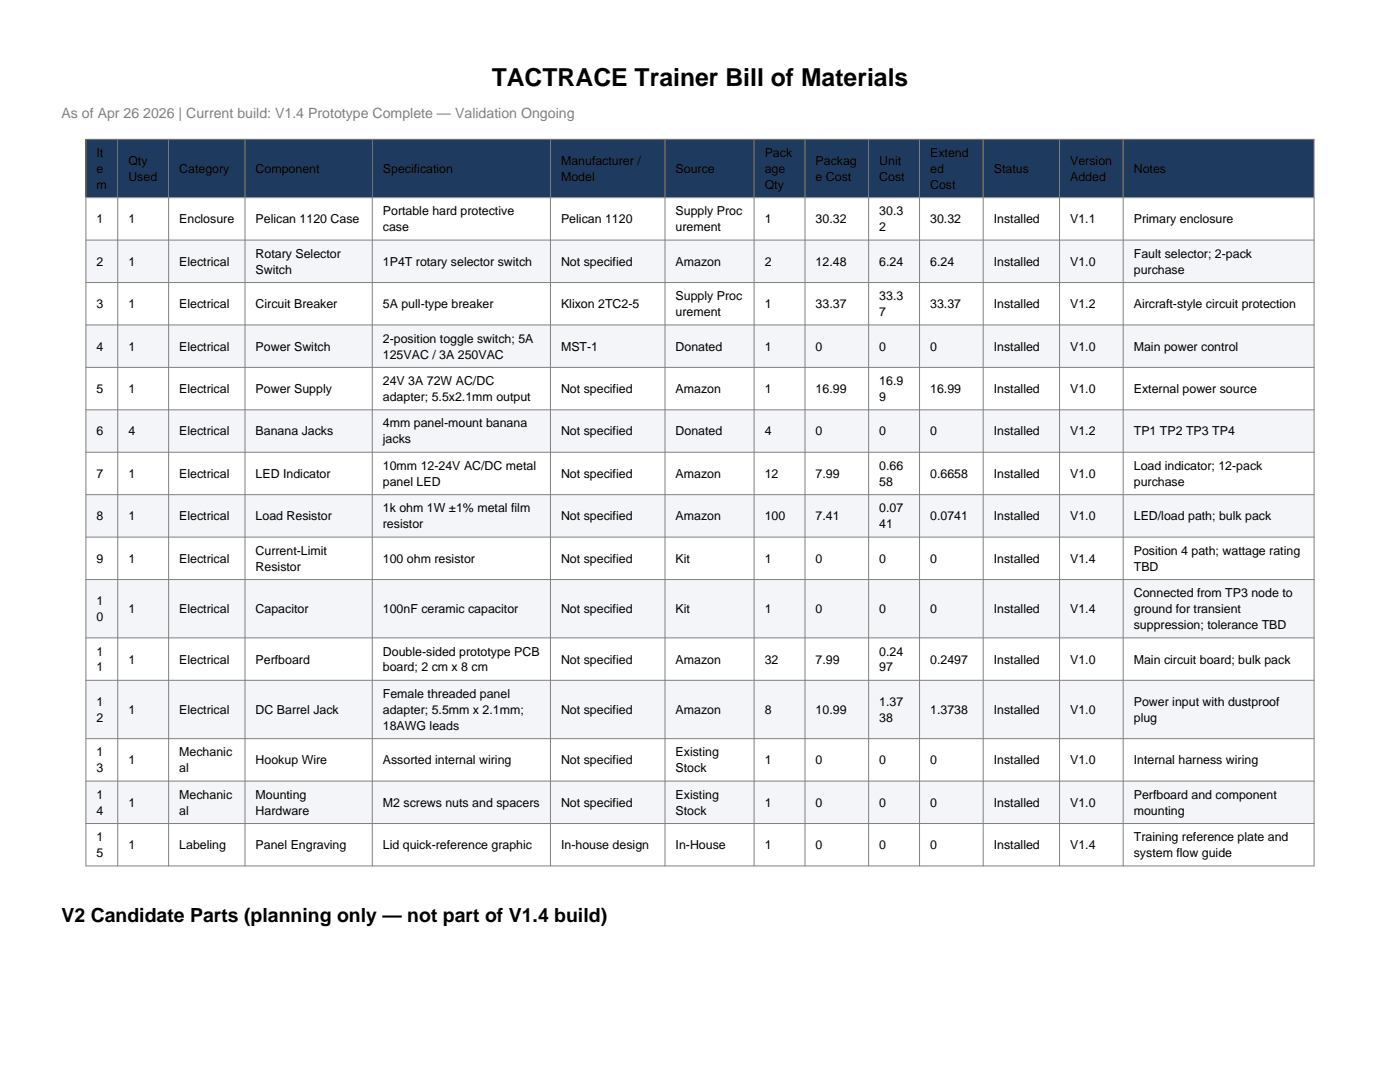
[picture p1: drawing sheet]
<svg xmlns="http://www.w3.org/2000/svg" width="279mm" height="216mm" viewBox="0 0 279 216" stroke-linecap="round" stroke-linejoin="round" font-family="sans-serif">
<defs><g id="words">
<text font-size="4.9" x="98.1" y="17.2">TACTRACE Trainer Bill of Materials</text>
<text font-size="3.9" x="12.3" y="184">V2 Candidate Parts (planning only — not part of V1.4 build)</text>
<text font-size="2.8" fill="#808080" x="12.3" y="23.6">As of Apr 26 2026 | Current build: V1.4 Prototype Complete — Validation Ongoing</text>
<g font-size="2.5">
<text x="19.3" y="31.3">It</text>
<text x="19.3" y="34.5">e</text>
<text x="25.6" y="32.9">Qty</text>
<text x="35.8" y="34.5">Category</text>
<text x="51" y="34.5">Component</text>
<text x="76.4" y="34.5">Specification</text>
<text x="112" y="32.9">Manufacturer /</text>
<text x="134.8" y="34.5">Source</text>
<text x="152.6" y="31.3">Pack</text>
<text x="152.6" y="34.5">age</text>
<text x="162.8" y="32.9">Packag</text>
<text x="175.5" y="32.9">Unit</text>
<text x="185.6" y="31.3">Extend</text>
<text x="185.6" y="34.5">ed</text>
<text x="198.3" y="34.5">Status</text>
<text x="213.6" y="32.9">Version</text>
<text x="226.3" y="34.5">Notes</text>
<text x="19.3" y="37.7">m</text>
<text x="25.6" y="36.1">Used</text>
<text x="112" y="36.1">Model</text>
<text x="152.6" y="37.7">Qty</text>
<text x="162.8" y="36.1">e Cost</text>
<text x="175.5" y="36.1">Cost</text>
<text x="185.6" y="37.7">Cost</text>
<text x="213.6" y="36.1">Added</text>
<text x="19.3" y="44.6">1</text>
<text x="25.6" y="44.6">1</text>
<text x="35.8" y="44.6">Enclosure</text>
<text x="51" y="44.6">Pelican 1120 Case</text>
<text x="76.4" y="43">Portable hard protective</text>
<text x="76.4" y="46.1">case</text>
<text x="112" y="44.6">Pelican 1120</text>
<text x="134.8" y="43">Supply Proc</text>
<text x="134.8" y="46.1">urement</text>
<text x="152.6" y="44.6">1</text>
<text x="162.8" y="44.6">30.32</text>
<text x="175.5" y="43">30.3</text>
<text x="175.5" y="46.1">2</text>
<text x="185.6" y="44.6">30.32</text>
<text x="198.3" y="44.6">Installed</text>
<text x="213.6" y="44.6">V1.1</text>
<text x="226.3" y="44.6">Primary enclosure</text>
<text x="19.3" y="53">2</text>
<text x="25.6" y="53">1</text>
<text x="35.8" y="53">Electrical</text>
<text x="51" y="51.4">Rotary Selector</text>
<text x="76.4" y="53">1P4T rotary selector switch</text>
<text x="112" y="53">Not specified</text>
<text x="134.8" y="53">Amazon</text>
<text x="152.6" y="53">2</text>
<text x="162.8" y="53">12.48</text>
<text x="175.5" y="53">6.24</text>
<text x="185.6" y="53">6.24</text>
<text x="198.3" y="53">Installed</text>
<text x="213.6" y="53">V1.0</text>
<text x="226.3" y="51.4">Fault selector; 2-pack</text>
<text x="51" y="54.6">Switch</text>
<text x="134.8" y="59.9">Supply Proc</text>
<text x="175.5" y="59.9">33.3</text>
<text x="226.3" y="54.6">purchase</text>
<text x="19.3" y="61.5">3</text>
<text x="25.6" y="61.5">1</text>
<text x="35.8" y="61.5">Electrical</text>
<text x="51" y="61.5">Circuit Breaker</text>
<text x="76.4" y="61.5">5A pull-type breaker</text>
<text x="112" y="61.5">Klixon 2TC2-5</text>
<text x="134.8" y="63.1">urement</text>
<text x="152.6" y="61.5">1</text>
<text x="162.8" y="61.5">33.37</text>
<text x="175.5" y="63.1">7</text>
<text x="185.6" y="61.5">33.37</text>
<text x="198.3" y="61.5">Installed</text>
<text x="213.6" y="61.5">V1.2</text>
<text x="226.3" y="61.5">Aircraft-style circuit protection</text>
<text x="19.3" y="70">4</text>
<text x="25.6" y="70">1</text>
<text x="35.8" y="70">Electrical</text>
<text x="51" y="70">Power Switch</text>
<text x="76.4" y="68.4">2-position toggle switch; 5A</text>
<text x="76.4" y="71.5">125VAC / 3A 250VAC</text>
<text x="112" y="70">MST-1</text>
<text x="134.8" y="70">Donated</text>
<text x="152.6" y="70">1</text>
<text x="162.8" y="70">0</text>
<text x="175.5" y="70">0</text>
<text x="185.6" y="70">0</text>
<text x="198.3" y="70">Installed</text>
<text x="213.6" y="70">V1.0</text>
<text x="226.3" y="70">Main power control</text>
<text x="76.4" y="76.8">24V 3A 72W AC/DC</text>
<text x="175.5" y="76.8">16.9</text>
<text x="19.3" y="78.4">5</text>
<text x="25.6" y="78.4">1</text>
<text x="35.8" y="78.4">Electrical</text>
<text x="51" y="78.4">Power Supply</text>
<text x="76.4" y="80">adapter; 5.5x2.1mm output</text>
<text x="112" y="78.4">Not specified</text>
<text x="134.8" y="78.4">Amazon</text>
<text x="152.6" y="78.4">1</text>
<text x="162.8" y="78.4">16.99</text>
<text x="175.5" y="80">9</text>
<text x="185.6" y="78.4">16.99</text>
<text x="198.3" y="78.4">Installed</text>
<text x="213.6" y="78.4">V1.0</text>
<text x="226.3" y="78.4">External power source</text>
<text x="19.3" y="86.9">6</text>
<text x="25.6" y="86.9">4</text>
<text x="35.8" y="86.9">Electrical</text>
<text x="51" y="86.9">Banana Jacks</text>
<text x="76.4" y="85.3">4mm panel-mount banana</text>
<text x="76.4" y="88.5">jacks</text>
<text x="112" y="86.9">Not specified</text>
<text x="134.8" y="86.9">Donated</text>
<text x="152.6" y="86.9">4</text>
<text x="162.8" y="86.9">0</text>
<text x="175.5" y="86.9">0</text>
<text x="185.6" y="86.9">0</text>
<text x="198.3" y="86.9">Installed</text>
<text x="213.6" y="86.9">V1.2</text>
<text x="226.3" y="86.9">TP1 TP2 TP3 TP4</text>
<text x="19.3" y="95.4">7</text>
<text x="25.6" y="95.4">1</text>
<text x="35.8" y="95.4">Electrical</text>
<text x="51" y="95.4">LED Indicator</text>
<text x="76.4" y="93.8">10mm 12-24V AC/DC metal</text>
<text x="112" y="95.4">Not specified</text>
<text x="134.8" y="95.4">Amazon</text>
<text x="152.6" y="95.4">12</text>
<text x="162.8" y="95.4">7.99</text>
<text x="175.5" y="93.8">0.66</text>
<text x="185.6" y="95.4">0.6658</text>
<text x="198.3" y="95.4">Installed</text>
<text x="213.6" y="95.4">V1.0</text>
<text x="226.3" y="93.8">Load indicator; 12-pack</text>
<text x="76.4" y="96.9">panel LED</text>
<text x="175.5" y="96.9">58</text>
<text x="226.3" y="96.9">purchase</text>
<text x="19.3" y="103.8">8</text>
<text x="25.6" y="103.8">1</text>
<text x="35.8" y="103.8">Electrical</text>
<text x="51" y="103.8">Load Resistor</text>
<text x="76.4" y="102.2">1k ohm 1W ±1% metal film</text>
<text x="76.4" y="105.4">resistor</text>
<text x="112" y="103.8">Not specified</text>
<text x="134.8" y="103.8">Amazon</text>
<text x="152.6" y="103.8">100</text>
<text x="162.8" y="103.8">7.41</text>
<text x="175.5" y="102.2">0.07</text>
<text x="175.5" y="105.4">41</text>
<text x="185.6" y="103.8">0.0741</text>
<text x="198.3" y="103.8">Installed</text>
<text x="213.6" y="103.8">V1.0</text>
<text x="226.3" y="103.8">LED/load path; bulk pack</text>
<text x="19.3" y="112.3">9</text>
<text x="25.6" y="112.3">1</text>
<text x="35.8" y="112.3">Electrical</text>
<text x="51" y="110.7">Current-Limit</text>
<text x="51" y="113.9">Resistor</text>
<text x="76.4" y="112.3">100 ohm resistor</text>
<text x="112" y="112.3">Not specified</text>
<text x="134.8" y="112.3">Kit</text>
<text x="152.6" y="112.3">1</text>
<text x="162.8" y="112.3">0</text>
<text x="175.5" y="112.3">0</text>
<text x="185.6" y="112.3">0</text>
<text x="198.3" y="112.3">Installed</text>
<text x="213.6" y="112.3">V1.4</text>
<text x="226.3" y="110.7">Position 4 path; wattage rating</text>
<text x="226.3" y="113.9">TBD</text>
<text x="226.3" y="119.2">Connected from TP3 node to</text>
<text x="19.3" y="120.8">1</text>
<text x="19.3" y="123.9">0</text>
<text x="25.6" y="122.3">1</text>
<text x="35.8" y="122.3">Electrical</text>
<text x="51" y="122.3">Capacitor</text>
<text x="76.4" y="122.3">100nF ceramic capacitor</text>
<text x="112" y="122.3">Not specified</text>
<text x="134.8" y="122.3">Kit</text>
<text x="152.6" y="122.3">1</text>
<text x="162.8" y="122.3">0</text>
<text x="175.5" y="122.3">0</text>
<text x="185.6" y="122.3">0</text>
<text x="198.3" y="122.3">Installed</text>
<text x="213.6" y="122.3">V1.4</text>
<text x="226.3" y="122.3">ground for transient</text>
<text x="226.3" y="125.5">suppression; tolerance TBD</text>
<text x="19.3" y="130.8">1</text>
<text x="76.4" y="130.8">Double-sided prototype PCB</text>
<text x="175.5" y="130.8">0.24</text>
<text x="19.3" y="134">1</text>
<text x="25.6" y="132.4">1</text>
<text x="35.8" y="132.4">Electrical</text>
<text x="51" y="132.4">Perfboard</text>
<text x="76.4" y="134">board; 2 cm x 8 cm</text>
<text x="112" y="132.4">Not specified</text>
<text x="134.8" y="132.4">Amazon</text>
<text x="152.6" y="132.4">32</text>
<text x="162.8" y="132.4">7.99</text>
<text x="175.5" y="134">97</text>
<text x="185.6" y="132.4">0.2497</text>
<text x="198.3" y="132.4">Installed</text>
<text x="213.6" y="132.4">V1.0</text>
<text x="226.3" y="132.4">Main circuit board; bulk pack</text>
<text x="19.3" y="140.9">1</text>
<text x="25.6" y="142.5">1</text>
<text x="35.8" y="142.5">Electrical</text>
<text x="51" y="142.5">DC Barrel Jack</text>
<text x="76.4" y="139.3">Female threaded panel</text>
<text x="76.4" y="142.5">adapter; 5.5mm x 2.1mm;</text>
<text x="112" y="142.5">Not specified</text>
<text x="134.8" y="142.5">Amazon</text>
<text x="152.6" y="142.5">8</text>
<text x="162.8" y="142.5">10.99</text>
<text x="175.5" y="140.9">1.37</text>
<text x="185.6" y="142.5">1.3738</text>
<text x="198.3" y="142.5">Installed</text>
<text x="213.6" y="142.5">V1.0</text>
<text x="226.3" y="140.9">Power input with dustproof</text>
<text x="19.3" y="144">2</text>
<text x="76.4" y="145.6">18AWG leads</text>
<text x="175.5" y="144">38</text>
<text x="226.3" y="144">plug</text>
<text x="19.3" y="150.9">1</text>
<text x="19.3" y="154.1">3</text>
<text x="25.6" y="152.5">1</text>
<text x="35.8" y="150.9">Mechanic</text>
<text x="35.8" y="154.1">al</text>
<text x="51" y="152.5">Hookup Wire</text>
<text x="76.4" y="152.5">Assorted internal wiring</text>
<text x="112" y="152.5">Not specified</text>
<text x="134.8" y="150.9">Existing</text>
<text x="134.8" y="154.1">Stock</text>
<text x="152.6" y="152.5">1</text>
<text x="162.8" y="152.5">0</text>
<text x="175.5" y="152.5">0</text>
<text x="185.6" y="152.5">0</text>
<text x="198.3" y="152.5">Installed</text>
<text x="213.6" y="152.5">V1.0</text>
<text x="226.3" y="152.5">Internal harness wiring</text>
<text x="19.3" y="159.4">1</text>
<text x="25.6" y="161">1</text>
<text x="35.8" y="159.4">Mechanic</text>
<text x="51" y="159.4">Mounting</text>
<text x="76.4" y="161">M2 screws nuts and spacers</text>
<text x="112" y="161">Not specified</text>
<text x="134.8" y="159.4">Existing</text>
<text x="152.6" y="161">1</text>
<text x="162.8" y="161">0</text>
<text x="175.5" y="161">0</text>
<text x="185.6" y="161">0</text>
<text x="198.3" y="161">Installed</text>
<text x="213.6" y="161">V1.0</text>
<text x="226.3" y="159.4">Perfboard and component</text>
<text x="19.3" y="162.6">4</text>
<text x="19.3" y="167.9">1</text>
<text x="35.8" y="162.6">al</text>
<text x="51" y="162.6">Hardware</text>
<text x="134.8" y="162.6">Stock</text>
<text x="226.3" y="162.6">mounting</text>
<text x="226.3" y="167.9">Training reference plate and</text>
<text x="19.3" y="171">5</text>
<text x="25.6" y="169.4">1</text>
<text x="35.8" y="169.4">Labeling</text>
<text x="51" y="169.4">Panel Engraving</text>
<text x="76.4" y="169.4">Lid quick-reference graphic</text>
<text x="112" y="169.4">In-house design</text>
<text x="134.8" y="169.4">In-House</text>
<text x="152.6" y="169.4">1</text>
<text x="162.8" y="169.4">0</text>
<text x="175.5" y="169.4">0</text>
<text x="185.6" y="169.4">0</text>
<text x="198.3" y="169.4">Installed</text>
<text x="213.6" y="169.4">V1.4</text>
<text x="226.3" y="171">system flow guide</text>
</g>
</g></defs>
<path d="M17.1 27.8h245.2v11.6h-245.2z" fill-rule="evenodd" fill="#1f3a5f"/>
<path d="M17.1 39.4h245.2v8.5h-245.2z" fill-rule="evenodd" fill="#fff"/>
<path d="M17.1 47.9h245.2v8.5h-245.2z" fill-rule="evenodd" fill="#f3f5f8"/>
<path d="M17.1 56.4h245.2v8.4h-245.2z" fill-rule="evenodd" fill="#fff"/>
<path d="M17.1 64.8h245.2v8.5h-245.2z" fill-rule="evenodd" fill="#f3f5f8"/>
<path d="M17.1 73.3h245.2v8.5h-245.2z" fill-rule="evenodd" fill="#fff"/>
<path d="M17.1 81.8h245.2v8.4h-245.2z" fill-rule="evenodd" fill="#f3f5f8"/>
<path d="M17.1 90.2h245.2v8.5h-245.2z" fill-rule="evenodd" fill="#fff"/>
<path d="M17.1 98.7h245.2v8.5h-245.2z" fill-rule="evenodd" fill="#f3f5f8"/>
<path d="M17.1 107.2h245.2v8.4h-245.2z" fill-rule="evenodd" fill="#fff"/>
<path d="M17.1 115.6h245.2v11.7h-245.2z" fill-rule="evenodd" fill="#f3f5f8"/>
<path d="M17.1 127.3h245.2v8.4h-245.2z" fill-rule="evenodd" fill="#fff"/>
<path d="M17.1 135.7h245.2v11.7h-245.2z" fill-rule="evenodd" fill="#f3f5f8"/>
<path d="M17.1 147.4h245.2v8.5h-245.2z" fill-rule="evenodd" fill="#fff"/>
<path d="M17.1 155.9h245.2v8.4h-245.2z" fill-rule="evenodd" fill="#f3f5f8"/>
<path d="M17.1 164.3h245.2v8.5h-245.2z" fill-rule="evenodd" fill="#fff"/>
<g fill="none" stroke="#808080" stroke-width=".2">
<path d="M17.1 27.8h245.2v145h-245.2zM17.1 39.4h245.2M23.5 27.8v145M33.7 27.8v145M48.9 27.8v145M74.3 27.8v145M109.9 27.8v145M132.7 27.8v145M150.5 27.8v145M160.7 27.8v145M173.4 27.8v145M183.5 27.8v145"/>
<path d="M196.2 27.8v145M211.5 27.8v145M224.2 27.8v145M17.1 47.9h245.2M17.1 56.4h245.2M17.1 64.8h245.2M17.1 73.3h245.2M17.1 81.8h245.2M17.1 90.2h245.2M17.1 98.7h245.2M17.1 107.2h245.2M17.1 115.6h245.2"/>
<path d="M17.1 127.3h245.2M17.1 135.7h245.2M17.1 147.4h245.2M17.1 155.9h245.2M17.1 164.3h245.2"/>
</g>
<use href="#words"/>
</svg>
